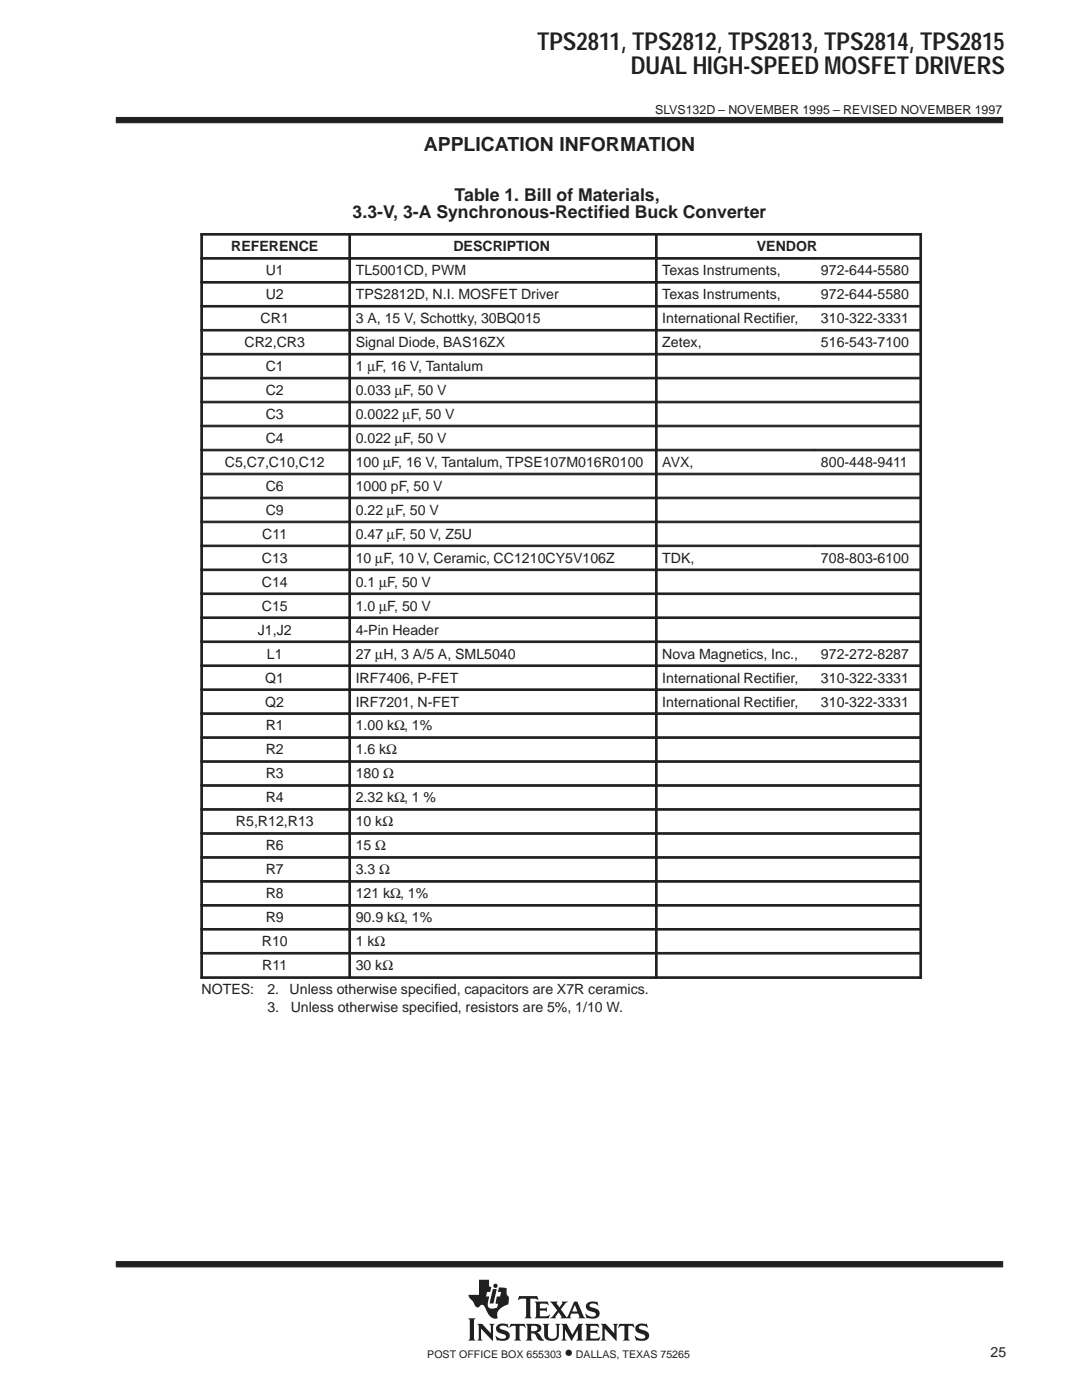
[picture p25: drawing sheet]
<svg xmlns="http://www.w3.org/2000/svg" width="216mm" height="279mm" viewBox="0 0 216 279" stroke-linecap="round" stroke-linejoin="round" font-family="sans-serif">
<defs><g id="words">
<g font-size="4.9" fill="#231f20">
<text x="107.2" y="9.9">TPS2811, TPS2812, TPS2813, TPS2814, TPS2815</text>
<text x="125.9" y="14.8">DUAL HIGH-SPEED MOSFET DRIVERS</text>
</g>
<text font-size="3.9" fill="#231f20" x="84.5" y="30.2">APPLICATION INFORMATION</text>
<g font-size="3.5" fill="#231f20">
<text x="90.7" y="40.1">Table 1. Bill of Materials,</text>
<text x="70.4" y="43.6">3.3-V, 3-A Synchronous-Rectified Buck Converter</text>
<text x="112.7" y="271">•</text>
</g>
<g font-size="2.8" fill="#231f20">
<text x="46.1" y="50.1">REFERENCE</text>
<text x="90.5" y="50.1">DESCRIPTION</text>
<text x="151" y="50.1">VENDOR</text>
<text x="53" y="54.9">U1</text>
<text x="53" y="59.7">U2</text>
<text x="71" y="54.9">TL5001CD, PWM</text>
<text x="71" y="59.7">TPS2812D, N.I. MOSFET Driver</text>
<text x="132.2" y="54.9">Texas Instruments,</text>
<text x="132.2" y="59.7">Texas Instruments,</text>
<text x="163.8" y="54.9">972-644-5580</text>
<text x="163.8" y="59.7">972-644-5580</text>
<text x="52" y="64.5">CR1</text>
<text x="71" y="64.5">3 A, 15 V, Schottky, 30BQ015</text>
<text x="132.2" y="64.5">International Rectifier,</text>
<text x="163.8" y="64.5">310-322-3331</text>
<text x="48.8" y="69.3">CR2,CR3</text>
<text x="71" y="69.3">Signal Diode, BAS16ZX</text>
<text x="132.2" y="69.3">Zetex,</text>
<text x="163.8" y="69.3">516-543-7100</text>
<text x="53" y="74">C1</text>
<text x="71" y="74">1 µF, 16 V, Tantalum</text>
<text x="53" y="78.8">C2</text>
<text x="53" y="83.6">C3</text>
<text x="71" y="78.8">0.033 µF, 50 V</text>
<text x="71" y="83.6">0.0022 µF, 50 V</text>
<text x="53" y="88.4">C4</text>
<text x="71" y="88.4">0.022 µF, 50 V</text>
<text x="44.9" y="93.2">C5,C7,C10,C12</text>
<text x="71" y="93.2">100 µF, 16 V, Tantalum, TPSE107M016R0100</text>
<text x="132.2" y="93.2">AVX,</text>
<text x="163.8" y="93.2">800-448-9411</text>
<text x="53" y="98">C6</text>
<text x="71" y="98">1000 pF, 50 V</text>
<text x="52.3" y="107.5">C11</text>
<text x="53" y="102.7">C9</text>
<text x="71" y="102.7">0.22 µF, 50 V</text>
<text x="71" y="107.5">0.47 µF, 50 V, Z5U</text>
<text x="52.2" y="112.3">C13</text>
<text x="71" y="112.3">10 µF, 10 V, Ceramic, CC1210CY5V106Z</text>
<text x="132.2" y="112.3">TDK,</text>
<text x="163.8" y="112.3">708-803-6100</text>
<text x="52.2" y="117.1">C14</text>
<text x="71" y="117.1">0.1 µF, 50 V</text>
<text x="52.2" y="121.9">C15</text>
<text x="71" y="121.9">1.0 µF, 50 V</text>
<text x="51.5" y="126.6">J1,J2</text>
<text x="53.3" y="131.4">L1</text>
<text x="71" y="126.6">4-Pin Header</text>
<text x="71" y="131.4">27 µH, 3 A/5 A, SML5040</text>
<text x="132.2" y="131.4">Nova Magnetics, Inc.,</text>
<text x="163.8" y="131.4">972-272-8287</text>
<text x="52.9" y="136.2">Q1</text>
<text x="71" y="136.2">IRF7406, P-FET</text>
<text x="132.2" y="136.2">International Rectifier,</text>
<text x="163.8" y="136.2">310-322-3331</text>
<text x="52.9" y="141">Q2</text>
<text x="71" y="141">IRF7201, N-FET</text>
<text x="132.2" y="141">International Rectifier,</text>
<text x="163.8" y="141">310-322-3331</text>
<text x="53" y="145.8">R1</text>
<text x="71" y="145.8">1.00 kΩ, 1%</text>
<text x="53" y="150.6">R2</text>
<text x="53" y="155.3">R3</text>
<text x="71" y="150.6">1.6 kΩ</text>
<text x="71" y="155.3">180 Ω</text>
<text x="53" y="160.1">R4</text>
<text x="71" y="160.1">2.32 kΩ, 1 %</text>
<text x="47.1" y="164.9">R5,R12,R13</text>
<text x="71" y="164.9">10 kΩ</text>
<text x="53" y="169.7">R6</text>
<text x="71" y="169.7">15 Ω</text>
<text x="53" y="174.5">R7</text>
<text x="53" y="179.3">R8</text>
<text x="71" y="174.5">3.3 Ω</text>
<text x="71" y="179.3">121 kΩ, 1%</text>
<text x="53" y="184">R9</text>
<text x="71" y="184">90.9 kΩ, 1%</text>
<text x="52.2" y="188.8">R10</text>
<text x="71" y="188.8">1 kΩ</text>
<text x="52.3" y="193.6">R11</text>
<text x="71" y="193.6">30 kΩ</text>
<text x="40.2" y="198.5">NOTES:</text>
<text x="53.4" y="198.5">2.</text>
<text x="53.4" y="202">3.</text>
<text x="57.8" y="198.5">Unless otherwise specified, capacitors are X7R ceramics.</text>
<text x="58" y="202">Unless otherwise specified, resistors are 5%, 1/10 W.</text>
<text x="197.7" y="270.7">25</text>
</g>
<text font-size="2.5" fill="#231f20" x="130.7" y="22.7">SLVS132D – NOVEMBER 1995 – REVISED NOVEMBER 1997</text>
<g font-size="2.1" fill="#231f20">
<text x="85.3" y="271">POST OFFICE BOX 655303</text>
<text x="114.9" y="271">DALLAS, TEXAS 75265</text>
</g>
</g></defs>
<g fill="#231f20" stroke="#231f20" stroke-width=".2">
<path d="M23.2 23.4h176.9v1.1h-176.9z" fill-rule="evenodd"/>
<path d="M23.2 251.8h176.9v1h-176.9z" fill-rule="evenodd"/>
</g>
<g fill="#231f20">
<path d="M98.3 257.3h.8l-.6 2.8h-.8z"/>
<path d="M104.9 264.2h1.9a.9 .9 0 0 1 1 .3 .9 .9 0 0 1 0 1.2l-.7 .2 .5 .4 .9 1.2a1.2 1.2 0 0 1-1.6-1l-.3-.4h-.6v1l.3 .4h-1.4l.3-.5v-2.3z" fill-rule="evenodd"/>
<path d="M109.7 259.8h1.6l-.2 .3 .5 .8 .6-.8-.1-.3h1.2l-.4 .2-1 1.3 1.2 1.6 1.5-3.1h.6l1.2 2.9 .4 .4-1.4-.1a.22 .22 0 0 0 .2-.1 .22 .22 0 0 0 0-.3l-.2-.4h-1.4l-.2 .7 .2 .2h-2.2l.2-.3-.5-.9-.7 .9 .2 .3h-1.3l.6-.4 .9-1.2z" fill-rule="evenodd"/>
<path d="M127.1 264.4l.8-.3 .9 .2 .2-.2 .3 .8-.1 .1a1.2 1.2 0 0 0-1.7-.1 1.47 1.47 0 0 0 1.3 .7 1.03 1.03 0 0 1 .7 1.2 1.03 1.03 0 0 1-1.2 .8l-1.1-.1-.2 .1-.4-1 .9 .5h.9a.45 .45 0 0 0 .4-.5 .45 .45 0 0 0-.6-.3l-.2-.1a1.11 1.11 0 0 1-1.2-1.5z" fill-rule="evenodd"/>
<path d="M123.6 264.2h2.8l.2 .8-.6-.4h-.5l-.1 .1v2.4l.3 .4h-1.4l.3-.4v-2.4l-.1-.1h-.5l-.7 .4z" fill-rule="evenodd"/>
<path d="M116.7 264.2h2.6l.2 .8-.6-.4-1.1 .1v.9h1.1l.3-.3v.9l-.4-.2h-1v1l1.3 .1 .7-.3-.3 .7h-2.8l.3-.4v-2.5z" fill-rule="evenodd"/>
<path d="M119.9 264.2h1l1.7 1.9v-1.5l-.3-.4h1l-.3 .4v3l-2.3-2.4v2l.3 .3h-1.1l.3-.4v-2.5z" fill-rule="evenodd"/>
<path d="M112 264.2h1.1l1.1 2.2 1.2-2.2h1l-.3 .4v2.6l.3 .3h-1.4l.3-.4v-1.7l-1.3 2.2-1.3-2.3v1.8l.4 .4h-1.1l.3-.5v-2.3z" fill-rule="evenodd"/>
<path d="M99.3 264.4l.7-.2 1.1 .1 .1-.2 .3 .8-.6-.3h-.8a.41 .41 0 0 0-.4 .4 .41 .41 0 0 0 .5 .4 1.29 1.29 0 0 1 1.5 1.4 1.08 1.08 0 0 1-1.2 .8l-1.1-.1-.2 .1-.4-1 .8 .5 .5 .1 .6-.1 .3-.3a.72 .72 0 0 0-.9-.6 .99 .99 0 0 1-1-.6 .99 .99 0 0 1 .2-1.2z" fill-rule="evenodd"/>
<path d="M101.9 264.2h2.8l.2 .8-.7-.4h-.4l-.1 .1v2.4l.3 .4h-1.4l.3-.4v-2.4l-.1-.1h-.5l-.7 .4z" fill-rule="evenodd"/>
<path d="M108.3 264.2h1.3l-.3 .4v2a.65 .65 0 0 0 .7 .6l.6-.1 .4-.4 .1-2-.3-.5h1l-.3 .4v1.8a1.54 1.54 0 0 1-2.4 .9l-.5-.6v-2.1z" fill-rule="evenodd"/>
<path d="M95.2 264.2h1l1.7 1.9v-1.5l-.3-.4h1.1l-.3 .4v3l-2.4-2.4v1.9l.3 .4h-1.1l.3-.5v-2.3z" fill-rule="evenodd"/>
<path d="M93.4 263.1h1.5l-.3 .4v3.6l.3 .4h-1.5l.3-.4v-3.6z" fill-rule="evenodd"/>
<path d="M103.6 258.7h3.6l.2 .8-.4-.3h-1.2v3.6l.3 .3h-1.4l.2-.2 .1-.3v-3.2l-.1-.2h-.8l-.7 .3z" fill-rule="evenodd"/>
<path d="M106.7 259.8h2.6l.1 .7-.5-.3-1.2 .1v.8h1.1l.3-.2v.9l-.4-.2h-1v1l.2 .1h1.2l.5-.4 .1 .1-.2 .7h-2.8l.3-.5v-2.3z" fill-rule="evenodd"/>
<path d="M117.1 260.2a2.09 2.09 0 0 1 1.9-.3l.2-.2 .1 .9a1.22 1.22 0 0 0-1.7-.1 .82 .82 0 0 0 .9 .5 1.06 1.06 0 0 1 1.2 1.1 1.06 1.06 0 0 1-1.2 1.1l-1.2-.2-.2 .2-.3-1 .8 .5 .8 .1a.46 .46 0 0 0 .5-.5 .46 .46 0 0 0-.5-.5h-.2a1.11 1.11 0 0 1-1.2-1.6z" fill-rule="evenodd"/>
<path d="M95.6 255.4h2v1.3l.4 .2-.2 .9h-.6l-.2 .9h.6l-.3 1.3 .1 .7a.9 .9 0 0 0 1.2 .4l.6-.2 .2-.7-.5-.1 .2-1.4h.7l.2-.9h-.7l.3-.9 1.5 .2v1.1l.2 .4 .2 .1v.7a.81 .81 0 0 1-.6 1.1 2.73 2.73 0 0 0-1.7 1.7l.1 .8-.1 .1a1.81 1.81 0 0 1-2.1-1.5l-.3-.6a.7 .7 0 0 0-.6-.6 .7 .7 0 0 0-.7 .5 1.12 1.12 0 0 1-1.1-1.1l-.7-.8-.2-.6h2.1z" fill-rule="evenodd"/>
<circle cx="98.9" cy="256.6" r=".43"/>
</g>
<g fill="#fff">
<path d="M114.7 260.4l.5 1.3h-1z"/>
<path d="M106 264.6h.6a.56 .56 0 0 1 .6 .5 .56 .56 0 0 1-.6 .6h-.6z" fill-rule="evenodd"/>
</g>
<g fill="#231f20" stroke="#231f20" stroke-width=".2">
<path d="M40.1 46.6h.3v4.8h-.3z" fill-rule="evenodd"/>
<path d="M40.1 46.6h29.5v.3h-29.5z" fill-rule="evenodd"/>
<path d="M69.6 46.6h.3v4.8h-.3z" fill-rule="evenodd"/>
<path d="M69.6 46.6h61.2v.3h-61.2z" fill-rule="evenodd"/>
<path d="M130.8 46.6h.3v4.8h-.3z" fill-rule="evenodd"/>
<path d="M183.6 46.6h.3v4.8h-.3z" fill-rule="evenodd"/>
<path d="M130.8 46.6h53.1v.3h-53.1z" fill-rule="evenodd"/>
<path d="M40.1 51.4h.3v4.8h-.3z" fill-rule="evenodd"/>
<path d="M40.1 51.4h29.5v.3h-29.5z" fill-rule="evenodd"/>
<path d="M69.6 51.4h.3v4.8h-.3z" fill-rule="evenodd"/>
<path d="M69.6 51.4h61.2v.3h-61.2z" fill-rule="evenodd"/>
<path d="M130.8 51.4h.3v4.8h-.3z" fill-rule="evenodd"/>
<path d="M130.8 51.4h31.6v.3h-31.6z" fill-rule="evenodd"/>
<path d="M183.6 51.4h.3v4.8h-.3z" fill-rule="evenodd"/>
<path d="M162.5 51.4h21.4v.3h-21.4z" fill-rule="evenodd"/>
<path d="M40.1 56.2h.3v4.7h-.3z" fill-rule="evenodd"/>
<path d="M40.1 56.2h29.5v.3h-29.5z" fill-rule="evenodd"/>
<path d="M69.6 56.2h.3v4.7h-.3z" fill-rule="evenodd"/>
<path d="M69.6 56.2h61.2v.3h-61.2z" fill-rule="evenodd"/>
<path d="M130.8 56.2h.3v4.7h-.3z" fill-rule="evenodd"/>
<path d="M130.8 56.2h31.6v.3h-31.6z" fill-rule="evenodd"/>
<path d="M183.6 56.2h.3v4.7h-.3z" fill-rule="evenodd"/>
<path d="M162.5 56.2h21.4v.3h-21.4z" fill-rule="evenodd"/>
<path d="M40.1 61h.3v4.7h-.3z" fill-rule="evenodd"/>
<path d="M40.1 61h29.5v.3h-29.5z" fill-rule="evenodd"/>
<path d="M69.6 61h.3v4.7h-.3z" fill-rule="evenodd"/>
<path d="M69.6 61h61.2v.3h-61.2z" fill-rule="evenodd"/>
<path d="M130.8 61h.3v4.7h-.3z" fill-rule="evenodd"/>
<path d="M130.8 61h31.6v.3h-31.6z" fill-rule="evenodd"/>
<path d="M183.6 61h.3v4.7h-.3z" fill-rule="evenodd"/>
<path d="M162.5 61h21.4v.3h-21.4z" fill-rule="evenodd"/>
<path d="M40.1 65.7h.3v4.8h-.3z" fill-rule="evenodd"/>
<path d="M40.1 65.7h29.5v.4h-29.5z" fill-rule="evenodd"/>
<path d="M69.6 65.7h.3v4.8h-.3z" fill-rule="evenodd"/>
<path d="M69.6 65.7h61.2v.4h-61.2z" fill-rule="evenodd"/>
<path d="M130.8 65.7h.3v4.8h-.3z" fill-rule="evenodd"/>
<path d="M130.8 65.7h31.6v.4h-31.6z" fill-rule="evenodd"/>
<path d="M183.6 65.7h.3v4.8h-.3z" fill-rule="evenodd"/>
<path d="M162.5 65.7h21.4v.4h-21.4z" fill-rule="evenodd"/>
<path d="M40.1 70.5h.3v4.8h-.3z" fill-rule="evenodd"/>
<path d="M40.1 70.5h29.5v.3h-29.5z" fill-rule="evenodd"/>
<path d="M69.6 70.5h.3v4.8h-.3z" fill-rule="evenodd"/>
<path d="M69.6 70.5h61.2v.3h-61.2z" fill-rule="evenodd"/>
<path d="M130.8 70.5h.3v4.8h-.3z" fill-rule="evenodd"/>
<path d="M183.6 70.5h.3v4.8h-.3z" fill-rule="evenodd"/>
<path d="M130.8 70.5h53.1v.3h-53.1z" fill-rule="evenodd"/>
<path d="M40.1 75.3h.3v4.8h-.3z" fill-rule="evenodd"/>
<path d="M40.1 75.3h29.5v.3h-29.5z" fill-rule="evenodd"/>
<path d="M69.6 75.3h.3v4.8h-.3z" fill-rule="evenodd"/>
<path d="M69.6 75.3h61.2v.3h-61.2z" fill-rule="evenodd"/>
<path d="M130.8 75.3h.3v4.8h-.3z" fill-rule="evenodd"/>
<path d="M183.6 75.3h.3v4.8h-.3z" fill-rule="evenodd"/>
<path d="M130.8 75.3h53.1v.3h-53.1z" fill-rule="evenodd"/>
<path d="M40.1 80.1h.3v4.7h-.3z" fill-rule="evenodd"/>
<path d="M40.1 80.1h29.5v.3h-29.5z" fill-rule="evenodd"/>
<path d="M69.6 80.1h.3v4.7h-.3z" fill-rule="evenodd"/>
<path d="M69.6 80.1h61.2v.3h-61.2z" fill-rule="evenodd"/>
<path d="M130.8 80.1h.3v4.7h-.3z" fill-rule="evenodd"/>
<path d="M183.6 80.1h.3v4.7h-.3z" fill-rule="evenodd"/>
<path d="M130.8 80.1h53.1v.3h-53.1z" fill-rule="evenodd"/>
<path d="M40.1 84.9h.3v4.7h-.3z" fill-rule="evenodd"/>
<path d="M40.1 84.9h29.5v.3h-29.5z" fill-rule="evenodd"/>
<path d="M69.6 84.9h.3v4.7h-.3z" fill-rule="evenodd"/>
<path d="M69.6 84.9h61.2v.3h-61.2z" fill-rule="evenodd"/>
<path d="M130.8 84.9h.3v4.7h-.3z" fill-rule="evenodd"/>
<path d="M183.6 84.9h.3v4.7h-.3z" fill-rule="evenodd"/>
<path d="M130.8 84.9h53.1v.3h-53.1z" fill-rule="evenodd"/>
<path d="M40.1 89.7h.3v4.7h-.3z" fill-rule="evenodd"/>
<path d="M40.1 89.7h29.5v.3h-29.5z" fill-rule="evenodd"/>
<path d="M69.6 89.7h.3v4.7h-.3z" fill-rule="evenodd"/>
<path d="M69.6 89.7h61.2v.3h-61.2z" fill-rule="evenodd"/>
<path d="M130.8 89.7h.3v4.7h-.3z" fill-rule="evenodd"/>
<path d="M130.8 89.7h31.6v.3h-31.6z" fill-rule="evenodd"/>
<path d="M183.6 89.7h.3v4.7h-.3z" fill-rule="evenodd"/>
<path d="M162.5 89.7h21.4v.3h-21.4z" fill-rule="evenodd"/>
<path d="M40.1 94.4h.3v4.8h-.3z" fill-rule="evenodd"/>
<path d="M40.1 94.4h29.5v.4h-29.5z" fill-rule="evenodd"/>
<path d="M69.6 94.4h.3v4.8h-.3z" fill-rule="evenodd"/>
<path d="M69.6 94.4h61.2v.4h-61.2z" fill-rule="evenodd"/>
<path d="M130.8 94.4h.3v4.8h-.3z" fill-rule="evenodd"/>
<path d="M183.6 94.4h.3v4.8h-.3z" fill-rule="evenodd"/>
<path d="M130.8 94.4h53.1v.4h-53.1z" fill-rule="evenodd"/>
<path d="M40.1 99.2h.3v4.8h-.3z" fill-rule="evenodd"/>
<path d="M40.1 99.2h29.5v.3h-29.5z" fill-rule="evenodd"/>
<path d="M69.6 99.2h.3v4.8h-.3z" fill-rule="evenodd"/>
<path d="M69.6 99.2h61.2v.3h-61.2z" fill-rule="evenodd"/>
<path d="M130.8 99.2h.3v4.8h-.3z" fill-rule="evenodd"/>
<path d="M183.6 99.2h.3v4.8h-.3z" fill-rule="evenodd"/>
<path d="M130.8 99.2h53.1v.3h-53.1z" fill-rule="evenodd"/>
<path d="M40.1 104h.3v4.8h-.3z" fill-rule="evenodd"/>
<path d="M40.1 104h29.5v.3h-29.5z" fill-rule="evenodd"/>
<path d="M69.6 104h.3v4.8h-.3z" fill-rule="evenodd"/>
<path d="M69.6 104h61.2v.3h-61.2z" fill-rule="evenodd"/>
<path d="M130.8 104h.3v4.8h-.3z" fill-rule="evenodd"/>
<path d="M183.6 104h.3v4.8h-.3z" fill-rule="evenodd"/>
<path d="M130.8 104h53.1v.3h-53.1z" fill-rule="evenodd"/>
<path d="M40.1 108.8h.3v4.7h-.3z" fill-rule="evenodd"/>
<path d="M40.1 108.8h29.5v.3h-29.5z" fill-rule="evenodd"/>
<path d="M69.6 108.8h.3v4.7h-.3z" fill-rule="evenodd"/>
<path d="M69.6 108.8h61.2v.3h-61.2z" fill-rule="evenodd"/>
<path d="M130.8 108.8h.3v4.7h-.3z" fill-rule="evenodd"/>
<path d="M130.8 108.8h31.6v.3h-31.6z" fill-rule="evenodd"/>
<path d="M183.6 108.8h.3v4.7h-.3z" fill-rule="evenodd"/>
<path d="M162.5 108.8h21.4v.3h-21.4z" fill-rule="evenodd"/>
<path d="M40.1 113.6h.3v4.7h-.3z" fill-rule="evenodd"/>
<path d="M40.1 113.6h29.5v.3h-29.5z" fill-rule="evenodd"/>
<path d="M69.6 113.6h.3v4.7h-.3z" fill-rule="evenodd"/>
<path d="M69.6 113.6h61.2v.3h-61.2z" fill-rule="evenodd"/>
<path d="M130.8 113.6h.3v4.7h-.3z" fill-rule="evenodd"/>
<path d="M183.6 113.6h.3v4.7h-.3z" fill-rule="evenodd"/>
<path d="M130.8 113.6h53.1v.3h-53.1z" fill-rule="evenodd"/>
<path d="M40.1 118.3h.3v4.8h-.3z" fill-rule="evenodd"/>
<path d="M40.1 118.3h29.5v.4h-29.5z" fill-rule="evenodd"/>
<path d="M69.6 118.3h.3v4.8h-.3z" fill-rule="evenodd"/>
<path d="M69.6 118.3h61.2v.4h-61.2z" fill-rule="evenodd"/>
<path d="M130.8 118.3h.3v4.8h-.3z" fill-rule="evenodd"/>
<path d="M183.6 118.3h.3v4.8h-.3z" fill-rule="evenodd"/>
<path d="M130.8 118.3h53.1v.4h-53.1z" fill-rule="evenodd"/>
<path d="M40.1 123.1h.3v4.8h-.3z" fill-rule="evenodd"/>
<path d="M40.1 123.1h29.5v.3h-29.5z" fill-rule="evenodd"/>
<path d="M69.6 123.1h.3v4.8h-.3z" fill-rule="evenodd"/>
<path d="M69.6 123.1h61.2v.3h-61.2z" fill-rule="evenodd"/>
<path d="M130.8 123.1h.3v4.8h-.3z" fill-rule="evenodd"/>
<path d="M183.6 123.1h.3v4.8h-.3z" fill-rule="evenodd"/>
<path d="M130.8 123.1h53.1v.3h-53.1z" fill-rule="evenodd"/>
<path d="M40.1 127.9h.3v4.8h-.3z" fill-rule="evenodd"/>
<path d="M40.1 127.9h29.5v.3h-29.5z" fill-rule="evenodd"/>
<path d="M69.6 127.9h.3v4.8h-.3z" fill-rule="evenodd"/>
<path d="M69.6 127.9h61.2v.3h-61.2z" fill-rule="evenodd"/>
<path d="M130.8 127.9h.3v4.8h-.3z" fill-rule="evenodd"/>
<path d="M130.8 127.9h31.6v.3h-31.6z" fill-rule="evenodd"/>
<path d="M183.6 127.9h.3v4.8h-.3z" fill-rule="evenodd"/>
<path d="M162.5 127.9h21.4v.3h-21.4z" fill-rule="evenodd"/>
<path d="M40.1 132.7h.3v4.8h-.3z" fill-rule="evenodd"/>
<path d="M40.1 132.7h29.5v.3h-29.5z" fill-rule="evenodd"/>
<path d="M69.6 132.7h.3v4.8h-.3z" fill-rule="evenodd"/>
<path d="M69.6 132.7h61.2v.3h-61.2z" fill-rule="evenodd"/>
<path d="M130.8 132.7h.3v4.8h-.3z" fill-rule="evenodd"/>
<path d="M130.8 132.7h31.6v.3h-31.6z" fill-rule="evenodd"/>
<path d="M183.6 132.7h.3v4.8h-.3z" fill-rule="evenodd"/>
<path d="M162.5 132.7h21.4v.3h-21.4z" fill-rule="evenodd"/>
<path d="M40.1 137.5h.3v4.7h-.3z" fill-rule="evenodd"/>
<path d="M40.1 137.5h29.5v.3h-29.5z" fill-rule="evenodd"/>
<path d="M69.6 137.5h.3v4.7h-.3z" fill-rule="evenodd"/>
<path d="M69.6 137.5h61.2v.3h-61.2z" fill-rule="evenodd"/>
<path d="M130.8 137.5h.3v4.7h-.3z" fill-rule="evenodd"/>
<path d="M130.8 137.5h31.6v.3h-31.6z" fill-rule="evenodd"/>
<path d="M183.6 137.5h.3v4.7h-.3z" fill-rule="evenodd"/>
<path d="M162.5 137.5h21.4v.3h-21.4z" fill-rule="evenodd"/>
<path d="M40.1 142.3h.3v4.7h-.3z" fill-rule="evenodd"/>
<path d="M40.1 142.3h29.5v.3h-29.5z" fill-rule="evenodd"/>
<path d="M69.6 142.3h.3v4.7h-.3z" fill-rule="evenodd"/>
<path d="M69.6 142.3h61.2v.3h-61.2z" fill-rule="evenodd"/>
<path d="M130.8 142.3h.3v4.7h-.3z" fill-rule="evenodd"/>
<path d="M183.6 142.3h.3v4.7h-.3z" fill-rule="evenodd"/>
<path d="M130.8 142.3h53.1v.3h-53.1z" fill-rule="evenodd"/>
<path d="M40.1 147h.3v4.8h-.3z" fill-rule="evenodd"/>
<path d="M40.1 147h29.5v.4h-29.5z" fill-rule="evenodd"/>
<path d="M69.6 147h.3v4.8h-.3z" fill-rule="evenodd"/>
<path d="M69.6 147h61.2v.4h-61.2z" fill-rule="evenodd"/>
<path d="M130.8 147h.3v4.8h-.3z" fill-rule="evenodd"/>
<path d="M183.6 147h.3v4.8h-.3z" fill-rule="evenodd"/>
<path d="M130.8 147h53.1v.4h-53.1z" fill-rule="evenodd"/>
<path d="M40.1 151.8h.3v4.8h-.3z" fill-rule="evenodd"/>
<path d="M40.1 151.8h29.5v.3h-29.5z" fill-rule="evenodd"/>
<path d="M69.6 151.8h.3v4.8h-.3z" fill-rule="evenodd"/>
<path d="M69.6 151.8h61.2v.3h-61.2z" fill-rule="evenodd"/>
<path d="M130.8 151.8h.3v4.8h-.3z" fill-rule="evenodd"/>
<path d="M183.6 151.8h.3v4.8h-.3z" fill-rule="evenodd"/>
<path d="M130.8 151.8h53.1v.3h-53.1z" fill-rule="evenodd"/>
<path d="M40.1 156.6h.3v4.8h-.3z" fill-rule="evenodd"/>
<path d="M40.1 156.6h29.5v.3h-29.5z" fill-rule="evenodd"/>
<path d="M69.6 156.6h.3v4.8h-.3z" fill-rule="evenodd"/>
<path d="M69.6 156.6h61.2v.3h-61.2z" fill-rule="evenodd"/>
<path d="M130.8 156.6h.3v4.8h-.3z" fill-rule="evenodd"/>
<path d="M183.6 156.6h.3v4.8h-.3z" fill-rule="evenodd"/>
<path d="M130.8 156.6h53.1v.3h-53.1z" fill-rule="evenodd"/>
<path d="M40.1 161.4h.3v4.8h-.3z" fill-rule="evenodd"/>
<path d="M40.1 161.4h29.5v.3h-29.5z" fill-rule="evenodd"/>
<path d="M69.6 161.4h.3v4.8h-.3z" fill-rule="evenodd"/>
<path d="M69.6 161.4h61.2v.3h-61.2z" fill-rule="evenodd"/>
<path d="M130.8 161.4h.3v4.8h-.3z" fill-rule="evenodd"/>
<path d="M183.6 161.4h.3v4.8h-.3z" fill-rule="evenodd"/>
<path d="M130.8 161.4h53.1v.3h-53.1z" fill-rule="evenodd"/>
<path d="M40.1 166.2h.3v4.7h-.3z" fill-rule="evenodd"/>
<path d="M40.1 166.2h29.5v.3h-29.5z" fill-rule="evenodd"/>
<path d="M69.6 166.2h.3v4.7h-.3z" fill-rule="evenodd"/>
<path d="M69.6 166.2h61.2v.3h-61.2z" fill-rule="evenodd"/>
<path d="M130.8 166.2h.3v4.7h-.3z" fill-rule="evenodd"/>
<path d="M183.6 166.2h.3v4.7h-.3z" fill-rule="evenodd"/>
<path d="M130.8 166.2h53.1v.3h-53.1z" fill-rule="evenodd"/>
<path d="M40.1 171h.3v4.7h-.3z" fill-rule="evenodd"/>
<path d="M40.1 171h29.5v.3h-29.5z" fill-rule="evenodd"/>
<path d="M69.6 171h.3v4.7h-.3z" fill-rule="evenodd"/>
<path d="M69.6 171h61.2v.3h-61.2z" fill-rule="evenodd"/>
<path d="M130.8 171h.3v4.7h-.3z" fill-rule="evenodd"/>
<path d="M183.6 171h.3v4.7h-.3z" fill-rule="evenodd"/>
<path d="M130.8 171h53.1v.3h-53.1z" fill-rule="evenodd"/>
<path d="M40.1 175.7h.3v4.8h-.3z" fill-rule="evenodd"/>
<path d="M40.1 175.7h29.5v.4h-29.5z" fill-rule="evenodd"/>
<path d="M69.6 175.7h.3v4.8h-.3z" fill-rule="evenodd"/>
<path d="M69.6 175.7h61.2v.4h-61.2z" fill-rule="evenodd"/>
<path d="M130.8 175.7h.3v4.8h-.3z" fill-rule="evenodd"/>
<path d="M183.6 175.7h.3v4.8h-.3z" fill-rule="evenodd"/>
<path d="M130.8 175.7h53.1v.4h-53.1z" fill-rule="evenodd"/>
<path d="M40.1 180.5h.3v4.8h-.3z" fill-rule="evenodd"/>
<path d="M40.1 180.5h29.5v.3h-29.5z" fill-rule="evenodd"/>
<path d="M69.6 180.5h.3v4.8h-.3z" fill-rule="evenodd"/>
<path d="M69.6 180.5h61.2v.3h-61.2z" fill-rule="evenodd"/>
<path d="M130.8 180.5h.3v4.8h-.3z" fill-rule="evenodd"/>
<path d="M183.6 180.5h.3v4.8h-.3z" fill-rule="evenodd"/>
<path d="M130.8 180.5h53.1v.3h-53.1z" fill-rule="evenodd"/>
<path d="M40.1 185.3h.3v4.8h-.3z" fill-rule="evenodd"/>
<path d="M40.1 185.3h29.5v.3h-29.5z" fill-rule="evenodd"/>
<path d="M69.6 185.3h.3v4.8h-.3z" fill-rule="evenodd"/>
<path d="M69.6 185.3h61.2v.3h-61.2z" fill-rule="evenodd"/>
<path d="M130.8 185.3h.3v4.8h-.3z" fill-rule="evenodd"/>
<path d="M183.6 185.3h.3v4.8h-.3z" fill-rule="evenodd"/>
<path d="M130.8 185.3h53.1v.3h-53.1z" fill-rule="evenodd"/>
<path d="M40.1 190.1h.3v5.2h-.3z" fill-rule="evenodd"/>
<path d="M40.1 190.1h29.5v.3h-29.5z" fill-rule="evenodd"/>
<path d="M40.1 194.9h29.5v.4h-29.5z" fill-rule="evenodd"/>
<path d="M69.6 190.1h.3v5.2h-.3z" fill-rule="evenodd"/>
<path d="M69.6 190.1h61.2v.3h-61.2z" fill-rule="evenodd"/>
<path d="M69.6 194.9h61.2v.4h-61.2z" fill-rule="evenodd"/>
<path d="M130.8 190.1h.3v5.2h-.3z" fill-rule="evenodd"/>
<path d="M183.6 190.1h.3v5.2h-.3z" fill-rule="evenodd"/>
<path d="M130.8 190.1h53.1v.3h-53.1z" fill-rule="evenodd"/>
<path d="M130.8 194.9h53.1v.4h-53.1z" fill-rule="evenodd"/>
</g>
<use href="#words"/>
</svg>
